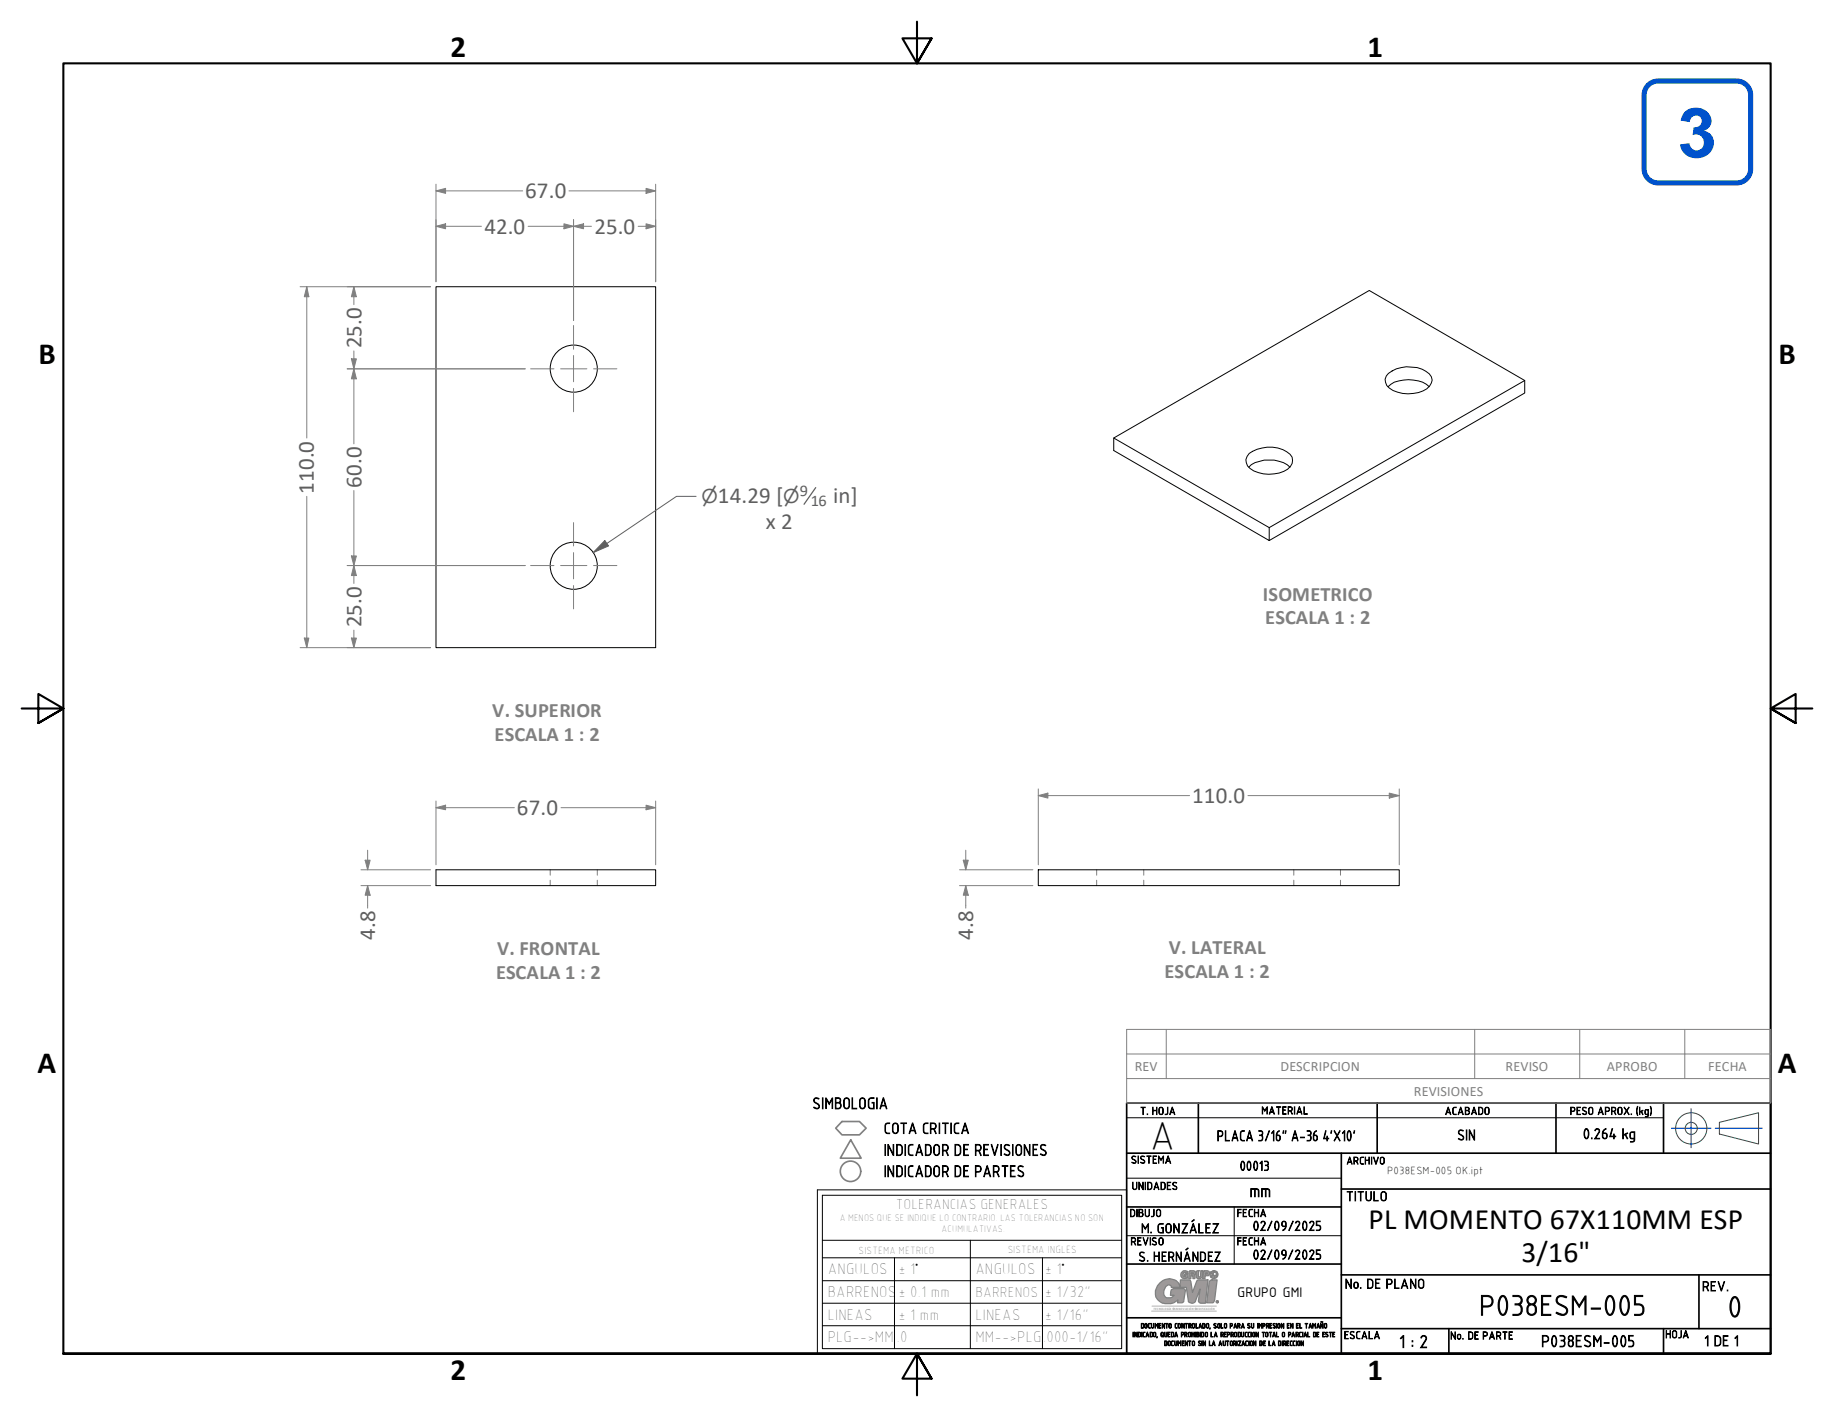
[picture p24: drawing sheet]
<svg xmlns="http://www.w3.org/2000/svg" width="279mm" height="216mm" viewBox="0 0 279 216" stroke-linecap="round" stroke-linejoin="round" font-family="sans-serif">
<defs><g id="words">
<text font-size="10.6" fill="#0052cc" x="255.6" y="23.9">3</text>
<text font-size="6.2" x="175.1" y="175">A</text>
<g font-size="4.7">
<text x="68.6" y="8.6">2</text>
<text x="208.3" y="8.6">1</text>
<text x="5.8" y="55.5">B</text>
<text x="271" y="55.5">B</text>
<text x="5.7" y="163.4">A</text>
<text x="270.8" y="163.4">A</text>
<text x="68.6" y="210.2">2</text>
<text x="208.3" y="210.2">1</text>
</g>
<text font-size="4.6" x="263.1" y="200.6">0</text>
<g font-size="4.5">
<text x="208.5" y="187.3">PL MOMENTO 67X110MM ESP</text>
<text x="231.8" y="192.2">3/16&quot;</text>
</g>
<text font-size="4.4" x="225.3" y="200.3">P038ESM-005</text>
<g font-size="3.5" fill="#5f5f5f">
<text x="73.8" y="35.6">42.0</text>
<text x="80" y="30.2">67.0</text>
<text x="90.6" y="35.6">25.0</text>
<text x="55.1" y="53.1" transform="rotate(-90 55.1 53.1)">25.0</text>
<text x="47.8" y="75.2" transform="rotate(-90 47.8 75.2)">110.0</text>
<text x="55.1" y="74.4" transform="rotate(-90 55.1 74.4)">60.0</text>
<text x="109.3" y="76.7">14.29 [</text>
<text x="126.9" y="76.7">in]</text>
<text x="116.6" y="80.6">x 2</text>
<text x="55.1" y="95.6" transform="rotate(-90 55.1 95.6)">25.0</text>
<text x="78.7" y="124.1">67.0</text>
<text x="181.6" y="122.4">110.0</text>
<text x="57.1" y="143.2" transform="rotate(-90 57.1 143.2)">4.8</text>
<text x="148.3" y="143.2" transform="rotate(-90 148.3 143.2)">4.8</text>
</g>
<g font-size="3.1" fill="#808080">
<text x="192.4" y="91.6">ISOMETRICO</text>
<text x="192.7" y="95.1">ESCALA 1 : 2</text>
<text x="75" y="109.3">V. SUPERIOR</text>
<text x="75.3" y="112.8">ESCALA 1 : 2</text>
<text x="75.6" y="149.1">ESCALA 1 : 2</text>
<text x="75.8" y="145.5">V. FRONTAL</text>
<text x="177.4" y="149">ESCALA 1 : 2</text>
<text x="178.1" y="145.4">V. LATERAL</text>
</g>
<g font-size="2.9" fill="#5f5f5f">
<text x="106.9" y="76.7">⌀</text>
<text x="119.3" y="76.7">⌀</text>
</g>
<g font-size="2.7">
<text x="190.3" y="182.3">mm</text>
<text x="213.1" y="205.3">1 : 2</text>
</g>
<g font-size="2.5" fill="#5f5f5f">
<text x="121.9" y="75.6">9</text>
<text x="123.5" y="77.2">16</text>
</g>
<g font-size="2.5">
<text x="123.8" y="168.9">SIMBOLOGIA</text>
<text x="134.6" y="172.7">COTA CRITICA</text>
<text x="134.6" y="179.3">INDICADOR DE PARTES</text>
<text x="134.6" y="176">INDICADOR DE REVISIONES</text>
<text x="126.1" y="197.7">BARRENOS</text>
<text x="126.1" y="194.2">ANGULOS</text>
<text x="136.9" y="197.7">± 0.1 mm</text>
<text x="136.9" y="194.2">± 1</text>
<text x="148.6" y="194.2">ANGULOS</text>
<text x="159.2" y="194.2">± 1</text>
<text x="159.2" y="197.7">± 1/32&quot;</text>
<text x="126.1" y="201.1">LINEAS</text>
<text x="136.9" y="201.1">± 1 mm</text>
<text x="148.6" y="201.1">LINEAS</text>
<text x="159.2" y="201.1">± 1/16&quot;</text>
<text x="126.1" y="204.5">PLG--&gt;MM</text>
<text x="136.7" y="204.5">.0</text>
<text x="148.6" y="204.5">MM--&gt;PLG</text>
<text x="159.4" y="204.5">000-1/16&quot;</text>
<text x="234.8" y="205.2">P038ESM-005</text>
</g>
<g font-size="2.3">
<text x="185.4" y="173.8">PLACA 3/16&quot; A-36</text>
<text x="201.5" y="173.8">4'X10'</text>
<text x="222" y="173.7">SIN</text>
<text x="241.1" y="173.5">0.264 kg</text>
<text x="136.5" y="184.3">TOLERANCIAS GENERALES</text>
<text x="148.6" y="197.6">BARRENOS</text>
<text x="188.5" y="197.5">GRUPO GMI</text>
<text x="259.6" y="205">1 DE 1</text>
</g>
<g font-size="2.2" fill="#808080">
<text x="172.9" y="163.2">REV</text>
<text x="195.1" y="163.2">DESCRIPCION</text>
<text x="215.4" y="166.9">REVISIONES</text>
<text x="229.4" y="163.2">REVISO</text>
<text x="244.8" y="163.2">APROBO</text>
<text x="260.2" y="163.2">FECHA</text>
</g>
<g font-size="2.1">
<text x="188.8" y="178.3">00013</text>
<text x="205" y="182.9">TITULO</text>
<text x="173.8" y="187.8">M. GONZÁLEZ</text>
<text x="190.8" y="187.5">02/09/2025</text>
<text x="190.8" y="191.8">02/09/2025</text>
<text x="139.5" y="194.2">°</text>
<text x="161.8" y="194.2">°</text>
<text x="173.4" y="192.2">S. HERNÁNDEZ</text>
<text x="204.9" y="196.3">No. DE PLANO</text>
<text x="259.3" y="196.7">REV.</text>
</g>
<g font-size="1.7">
<text x="173.7" y="169.8">T. HOJA</text>
<text x="192.2" y="169.7">MATERIAL</text>
<text x="220.1" y="169.8">ACABADO</text>
<text x="239.1" y="169.8">PESO APROX. (kg)</text>
<text x="172.3" y="177.2">SISTEMA</text>
<text x="211.3" y="178.8">P038ESM-005 OK.ipt</text>
<text x="172.1" y="185.4">DIBUJO</text>
<text x="172.4" y="181.2">UNIDADES</text>
<text x="188.4" y="185.4">FECHA</text>
<text x="130.8" y="191">SISTEMA METRICO</text>
<text x="153.5" y="190.9">SISTEMA INGLES</text>
<text x="172.2" y="189.7">REVISO</text>
<text x="188.4" y="189.7">FECHA</text>
<text x="204.7" y="204">ESCALA</text>
<text x="253.7" y="203.8">HOJA</text>
<text x="220.9" y="204">No. DE PARTE</text>
</g>
<text font-size="1.6" x="205.1" y="177.4">ARCHIVO</text>
<g font-size="1.5">
<text x="128" y="186.1">A MENOS QUE SE INDIQUE LO CONTRARIO. LAS TOLERANCIAS NO SON</text>
<text x="143.4" y="187.7">ACUMULATIVAS.</text>
</g>
<g font-size="1.1">
<text x="172.5" y="203.7">INDICADO, QUEDA PROHIBIDO LA REPRODUCCION TOTAL O PARCIAL DE ESTE</text>
<text x="173.8" y="202.4">DOCUMENTO CONTROLADO, SOLO PARA SU IMPRESION EN EL TAMAÑO</text>
<text x="177.4" y="205">DOCUMENTO SIN LA AUTORIZACION DE LA DIRECCION</text>
</g>
<g font-size=".5" fill="#a0a0a0">
<text x="175.7" y="199.6">TECNOLOGÍA</text>
<text x="179.1" y="199.6">INNOVACIÓN</text>
<text x="182.4" y="199.6">EDIFICACIÓN</text>
</g>
</g></defs>
<!-- layer: Hidden (ANSI) -->
<path d="M83.8 132.5v.8M83.8 134.1v.8M91 132.5v.8M91 134.1v.8M167.1 132.5v.8M167.1 134.1v.8M174.2 132.5v.8M174.2 134.1v.8M197.1 132.5v.8M197.1 134.1v.8M204.2 132.5v.8M204.2 134.1v.8" fill="none" stroke="#808080" stroke-width=".15"/>
<!-- layer: Visible (ANSI) -->
<g fill="none" stroke="#000" stroke-width=".15">
<path d="M66.4 43.7h33.5v55h-33.5zM211.5 58.9a4.7 4.7 0 0 1 3.8-1 3.5 3.5 0 0 1 2.4 1M211.5 56.9a5.1 5.1 0 0 1 6.2 .1 1.24 1.24 0 0 1 .1 1.8 4.7 4.7 0 0 1-4.9 1 2.23 2.23 0 0 1-1.9-2l.2-.5zM232.3 58l-38.9 22.4v2l-23.7-13.8v-1.9l38.9-22.4 23.7 13.7v1.9l-38.9 22.5M169.7 66.7l23.7 13.7M190.2 71.2a3.6 3.6 0 0 1 2.4-1.1 5.1 5.1 0 0 1 3.9 1.1M190.3 69.1a5.2 5.2 0 0 1 6.2 .1 1.61 1.61 0 0 1-.9 2.6 5.1 5.1 0 0 1-5.5-.8 1.41 1.41 0 0 1 .2-1.9zM66.4 132.5h33.5v2.4h-33.5zM158.2 132.5h55v2.4h-55z"/>
<circle cx="87.4" cy="56.2" r="3.6"/>
<circle cx="87.4" cy="86.2" r="3.6"/>
</g>
<!-- layer: Hatch (ANSI) -->
<g fill="#9d9999">
<path d="M176.7 195.5a1.79 1.79 0 0 1 2.9 .2l.2 .3v-1h1.5l.4 1.9 .7-1.8 1.6-.1-.4 3.6h-.7l-.3-.4 .2-1.8-.7 1.8a.5 .5 0 0 1-.6 .4l-.5-.3-.3-2.1h-2.3v-.2l-.2-.2a1.1 1.1 0 0 0-.9 .8 1.1 1.1 0 0 0 .4 1.1h.8l.4-.3h-.6l.1-.9 .4-.2 1.7 .1 .1 .2-.3 1.7-.2 .2h-.7l.1-.4a2.15 2.15 0 0 1-3.4-.5l-.1-.4a1.91 1.91 0 0 1 .7-1.7z" fill-rule="evenodd"/>
<path d="M184.4 195.1l1-.1-.4 3.1-.2 .4h-1l.4-3.2z" fill-rule="evenodd"/>
<path d="M180 193.9l.2-.2a.51 .51 0 0 1 .8 .4h-.3l-.1-.2a.35 .35 0 0 0-.4 .2 .35 .35 0 0 0 .1 .4h.3l.1-.1h-.2v-.3h.5l-.1 .7-.2-.1a.55 .55 0 0 1-.7-.1 .55 .55 0 0 1 0-.7z" fill-rule="evenodd"/>
<path d="M181.5 193.9v.2h.3v-.2zM181.2 193.7l-.1 1.1h.3v-.4h.3v.4h.3v-.6l.1-.1v-.4z" fill-rule="evenodd"/>
<path d="M182.4 193.6h.2v1l.3-.1v-.9h.4l-.1 .8a.48 .48 0 0 1-.5 .4 .48 .48 0 0 1-.5-.4v-.6z" fill-rule="evenodd"/>
<path d="M183.6 193.9v.2h.4v-.2zM183.3 193.7v1.1h.3v-.4h.3a.38 .38 0 0 0 .4-.4 .38 .38 0 0 0-.4-.4h-.4z" fill-rule="evenodd"/>
<path d="M184.4 193.9l.4 .2-.4 .5z" fill-rule="evenodd"/>
<path d="M184.5 194.6l.3-.3h.2v.5h-.2z" fill-rule="evenodd"/>
<path d="M185.1 194.3h.2l.1 .3-.4 .2z" fill-rule="evenodd"/>
<path d="M185.3 194.2h.2v.3z" fill-rule="evenodd"/>
<path d="M185.4 193.9l.1 .2h-.2z" fill-rule="evenodd"/>
<path d="M185.2 193.7l.2 .2h-.2z" fill-rule="evenodd"/>
<path d="M184.8 193.6h.3l.1 .2-.2 .1z" fill-rule="evenodd"/>
<path d="M184.5 193.8l.3-.2 .1 .3h-.5z" fill-rule="evenodd"/>
</g>
<g fill="#c0c0c0">
<path d="M185.4 198.3h.1v.1h-.1z" fill-rule="evenodd"/>
<path d="M185.5 198.3l.1 .1zM185.5 198.4v.1zM185.3 198.4l.1 .1zM185.3 198.3l-.1 .1zM185.4 198.2h.1z" fill-rule="evenodd"/>
</g>
<!-- layer: Title (ANSI) -->
<g fill="none" stroke="#808080" stroke-width=".19">
<path d="M176.7 195.5a1.78 1.78 0 0 1 3.1 .5v-1h1.5l.4 1.9 .7-1.8 1.6-.1-.4 3.6h-.7l-.3-.4 .2-1.8-.7 1.8a.58 .58 0 0 1-.5 .4 .58 .58 0 0 1-.6-.4l-.3-2h-2.3v-.2l-.2-.2a1.1 1.1 0 0 0-.9 .8 1.1 1.1 0 0 0 .4 1.1h.8l.4-.3h-.6l.1-.9 .4-.2 1.7 .1 .1 .2-.3 1.7-.2 .2h-.7l.1-.4a2.15 2.15 0 0 1-3.4-.5l-.1-.4a1.91 1.91 0 0 1 .7-1.7zM180 193.9a.52 .52 0 0 1 .5-.3 .52 .52 0 0 1 .5 .5l-.3-.1a.29 .29 0 0 0-.4-.1 .29 .29 0 0 0-.1 .4 .29 .29 0 0 0 .4 .1h.1h-.2l-.1-.2 .1-.1h.5l-.1 .7-.2-.1a.55 .55 0 0 1-.7-.1 .55 .55 0 0 1 0-.7zM181.2 193.7l.5-.1a.35 .35 0 0 1 .4 .2 .35 .35 0 0 1-.1 .4v.6h-.3v-.4h-.3v.4h-.3zM181.5 193.9h.3v.2h-.3zM182.4 193.6h.2v1l.3-.1v-.9h.4l-.1 .8a.48 .48 0 0 1-.5 .4 .48 .48 0 0 1-.5-.4v-.6zM182.6 193.6h.1M183.3 193.7l.2-.1h.4a.38 .38 0 0 1 .4 .4 .38 .38 0 0 1-.4 .4h-.3v.4h-.3zM183.6 193.9h.4v.2h-.4zM184.4 193.9l.4 .2-.4 .5zM184.4 195.1l1-.1-.4 3.1-.2 .4h-1l.4-3.2zM184.5 194.6l.3-.3h.2v.5h-.2zM184.5 193.8l.3-.2 .1 .3h-.5z"/>
<path d="M184.8 193.6h.3l.1 .2-.2 .1zM184.8 193.6h.1M185.1 194.3h.2l.1 .3-.4 .2zM185.2 193.7l.2 .2h-.2zM185.2 193.7h.1M185.3 194.2h.1a.16 .16 0 0 1 .1 .1 .16 .16 0 0 1-.1 .2zM185.4 198.3h.1v.1h-.1zM185.4 198.4h.1M185.4 193.9l.1 .2h-.2z"/>
<circle cx="185.5" cy="198.3" r=".16"/>
</g>
<g fill="none" stroke="#c0c0c0" stroke-width=".19">
<path d="M175.5 199.8h9.8M175.5 199h9.8"/>
<circle cx="178.8" cy="199.4" r=".1"/>
<circle cx="182.1" cy="199.4" r=".1"/>
</g>
<!-- layer: 0 -->
<path d="M124.5 181.3h47.1v24.9h-47.1zM125.3 182.1h45.6v23.4h-45.6zM125.3 189h45.6M125.3 191.6h45.6M125.3 195.1h45.6M125.3 198.6h45.6M136.3 191.6v13.9M147.8 189v16.5M158.8 191.6v13.9M125.3 202h45.6" fill="none" stroke="#000" stroke-width=".15"/>
<!-- layer: C.Datos -->
<path d="M254.6 171.9h6.1M257.6 168.9v6M261.3 171.9h7.2" fill="none" stroke="#00f" stroke-width=".15"/>
<g fill="none" stroke="#000" stroke-width=".25">
<path d="M171.6 168.1h98.1v38.1h-98.1zM171.6 175.7h98.1M182.6 168.1v7.6M204.3 175.7v30.5M209.8 168.1v7.6M237 168.1v7.6M253.4 168.1v7.6M171.6 183.9h32.7M171.6 192.6h32.7M204.3 181.2h65.4M204.3 194.2h65.4M258.8 194.2v8.2"/>
<path d="M171.6 200.8h32.7M204.3 202.4h65.4M220.7 202.4v3.8M253.4 202.4v3.8"/>
</g>
<path d="M171.6 179.5h32.7M171.6 170.3h81.8M171.6 188.3h32.7M188 183.9v8.7" fill="none" stroke="#000" stroke-width=".15"/>
<g fill="none" stroke="#269900" stroke-width=".15">
<path d="M261.9 171l6-1.5v4.8l-6-1.5z"/>
<circle cx="257.7" cy="171.9" r="2.38"/>
<circle cx="257.7" cy="171.9" r=".92"/>
</g>
<!-- layer: 8 -->
<g fill="none" stroke="#808080" stroke-width=".25">
<path d="M128.3 170.9h2.6l1.1 1-1.1 1h-2.6l-1-1zM129.6 173.7l1.6 2.8h-3.2z"/>
<circle cx="129.6" cy="178.5" r="1.56"/>
</g>
<!-- layer: Border (ANSI) -->
<path d="M139.7 3.3v6.4l-2.2-3.9h4.4l-2.2 3.9 2.2-3.9M3.3 107.9h6.4l-3.9-2.2v4.5l3.9-2.3-3.9 2.3M276.1 107.9h-6.4l3.9-2.2v4.5l-3.9-2.3 3.9 2.3M9.7 206.2v-196.5h260v196.5h-260h260M141.9 210.1l-2.2-3.9 2.2 3.9h-4.4l2.2-3.9v6.4" fill="none" stroke="#000" stroke-width=".32"/>
<!-- layer: Symbol (ANSI) -->
<path d="M177.7 156.8v7.5M224.7 156.8v7.5M240.7 156.8v7.5M256.7 156.8v7.5M171.6 164.3v3.8h98.1v-3.8M171.6 160.6v3.7h98.1M269.7 160.6h-98.1v-3.8h98.1v7.5" fill="none" stroke="#808080" stroke-width=".15"/>
<!-- layer: Center Mark (ANSI) -->
<path d="M80.8 56.2h3.6M85.4 56.2h4M87.4 49.6v3.6M87.4 54.2v4M87.4 59.2v3.5M90.4 56.2h3.6M87.4 79.6v3.6M80.8 86.2h3.6M85.4 86.2h4M87.4 84.2v4M87.4 89.2v3.6M90.4 86.2h3.6" fill="none" stroke="#808080" stroke-width=".15"/>
<!-- layer: Dimension (ANSI) -->
<path d="M53.9 97.2v1.5" fill="none" stroke="#808080" stroke-width=".15"/>
<path d="M53.5 97.2h.8l-.4 1.5z" fill="#808080"/>
<path d="M53.5 97.2h.8l-.4 1.5zM53.9 86.2v1.5" fill="none" stroke="#808080" stroke-width=".15"/>
<path d="M53.9 86.2l.4 1.5h-.8z" fill="#808080"/>
<path d="M52.9 98.7h12.7M52.9 86.2h27.1M53.9 86.2l.4 1.5h-.8zM53.9 84.7v1.5M53.9 87.7v1.2M53.9 96v1.2" fill="none" stroke="#808080" stroke-width=".15"/>
<path d="M53.5 84.7h.8l-.4 1.5z" fill="#808080"/>
<path d="M53.9 56.2v1.5M53.5 84.7h.8l-.4 1.5z" fill="none" stroke="#808080" stroke-width=".15"/>
<path d="M53.9 56.2l.4 1.5h-.8z" fill="#808080"/>
<path d="M52.9 56.2h27.1M53.9 56.2l.4 1.5h-.8zM53.9 54.7v1.5M53.9 57.7v9.9M53.9 74.7v10M52.9 86.2h27.1" fill="none" stroke="#808080" stroke-width=".15"/>
<path d="M53.5 54.7h.8l-.4 1.5z" fill="#808080"/>
<path d="M53.5 54.7h.8l-.4 1.5zM53.9 43.7v1.5" fill="none" stroke="#808080" stroke-width=".15"/>
<path d="M53.9 43.7l.4 1.5h-.8z" fill="#808080"/>
<path d="M66.4 34.5h1.5M52.9 43.7h12.7M52.9 56.2h27.1M53.9 43.7l.4 1.5h-.8zM53.9 45.2v1.2M53.9 53.5v1.2" fill="none" stroke="#808080" stroke-width=".15"/>
<path d="M66.4 34.5l1.5-.4v.8z" fill="#808080"/>
<path d="M66.4 34.5l1.5-.4v.8zM85.9 34.5h1.5" fill="none" stroke="#808080" stroke-width=".15"/>
<path d="M85.9 34.1l1.5 .4-1.5 .4z" fill="#808080"/>
<path d="M66.4 33.5v9.4M67.9 34.5h5.4M80.5 34.5h5.4M85.9 34.1l1.5 .4-1.5 .4zM87.4 34.5h1.5M87.4 33.5v15.3" fill="none" stroke="#808080" stroke-width=".15"/>
<path d="M87.4 34.5l1.5-.4v.8z" fill="#808080"/>
<path d="M87.4 34.5l1.5-.4v.8zM98.4 34.5h1.5" fill="none" stroke="#808080" stroke-width=".15"/>
<path d="M98.4 34.1l1.5 .4-1.5 .4z" fill="#808080"/>
<path d="M87.4 33.5v15.3M88.9 34.5h1.2M97.2 34.5h1.2M98.4 34.1l1.5 .4-1.5 .4zM98.4 29.1h1.5M99.9 33.5v9.4" fill="none" stroke="#808080" stroke-width=".15"/>
<path d="M98.4 28.7l1.5 .4-1.5 .4z" fill="#808080"/>
<path d="M66.4 29.1h1.5M98.4 28.7l1.5 .4-1.5 .4z" fill="none" stroke="#808080" stroke-width=".15"/>
<path d="M66.4 29.1l1.5-.4v.8z" fill="#808080"/>
<path d="M66.4 29.1l1.5-.4v.8zM66.4 28.1v14.8M67.9 29.1h11.7M86.7 29.1h11.7M99.9 28.1v14.8M46.7 43.7v1.5" fill="none" stroke="#808080" stroke-width=".15"/>
<path d="M46.7 43.7l.4 1.5h-.7z" fill="#808080"/>
<path d="M46.7 43.7l.4 1.5h-.7zM46.7 97.2v1.5" fill="none" stroke="#808080" stroke-width=".15"/>
<path d="M46.4 97.2h.7l-.4 1.5z" fill="#808080"/>
<path d="M45.7 43.7h19.9M46.7 45.2v21.5M46.7 75.6v21.6M45.7 98.7h19.9M46.4 97.2h.7l-.4 1.5z" fill="none" stroke="#808080" stroke-width=".15"/>
<path d="M124.3 74.3l-1.8 2.5" fill="none" stroke="#5f5f5f" stroke-width=".19"/>
<path d="M92.5 82.8l-2.1 1.4" fill="none" stroke="#5f5f5f" stroke-width=".15"/>
<path d="M92.1 82.4l.6 .8-2.3 1z" fill="#5f5f5f"/>
<path d="M106 75.6h-2.9l-10.6 7.2M92.1 82.4l.6 .8-2.3 1z" fill="none" stroke="#5f5f5f" stroke-width=".15"/>
<path d="M66.4 123.1h1.5" fill="none" stroke="#808080" stroke-width=".15"/>
<path d="M66.4 123.1l1.5-.4v.7z" fill="#808080"/>
<path d="M66.4 123.1l1.5-.4v.7zM98.4 123.1h1.5" fill="none" stroke="#808080" stroke-width=".15"/>
<path d="M98.4 122.7l1.5 .4-1.5 .3z" fill="#808080"/>
<path d="M56 134.9v1.5M66.4 122v9.8M67.9 123.1h10.5M85.5 123.1h12.9M98.4 122.7l1.5 .4-1.5 .3zM99.9 122v9.8" fill="none" stroke="#808080" stroke-width=".15"/>
<path d="M56 134.9l.4 1.5h-.8z" fill="#808080"/>
<path d="M56 134.9l.4 1.5h-.8zM56 131.1v1.4" fill="none" stroke="#808080" stroke-width=".15"/>
<path d="M55.6 131.1h.8l-.4 1.4z" fill="#808080"/>
<path d="M55 132.5h10.6M55 134.9h10.6M55.6 131.1h.8l-.4 1.4zM56 129.5v1.6M56 136.4v2M158.2 121.2h1.4" fill="none" stroke="#808080" stroke-width=".15"/>
<path d="M158.2 121.2l1.4-.4v.8z" fill="#808080"/>
<path d="M158.2 121.2l1.4-.4v.8zM211.6 121.2h1.6" fill="none" stroke="#808080" stroke-width=".15"/>
<path d="M211.6 120.8l1.6 .4-1.6 .4z" fill="#808080"/>
<path d="M147.1 134.9v1.5M158.2 120.2v11.6M159.6 121.2h21.6M190.1 121.2h21.5M211.6 120.8l1.6 .4-1.6 .4zM213.2 120.2v11.6" fill="none" stroke="#808080" stroke-width=".15"/>
<path d="M147.1 134.9l.4 1.5h-.8z" fill="#808080"/>
<path d="M147.1 134.9l.4 1.5h-.8zM147.1 131.1v1.4" fill="none" stroke="#808080" stroke-width=".15"/>
<path d="M146.7 131.1h.8l-.4 1.4z" fill="#808080"/>
<path d="M146.2 132.5h11.2M146.2 134.9h11.2M146.7 131.1h.8l-.4 1.4zM147.1 129.5v1.6M147.1 136.4v2" fill="none" stroke="#808080" stroke-width=".15"/>
<path d="M251.1 13l.9-.6 .6-.1h12a2.12 2.12 0 0 1 2.1 2.2v11.3a2.12 2.12 0 0 1-2.1 2.1h-12a2.12 2.12 0 0 1-2.1-2.1v-11.3v-.6z" fill="none" stroke="#0052cc" stroke-width=".78" stroke-linecap="butt"/>
<use href="#words"/>
</svg>
